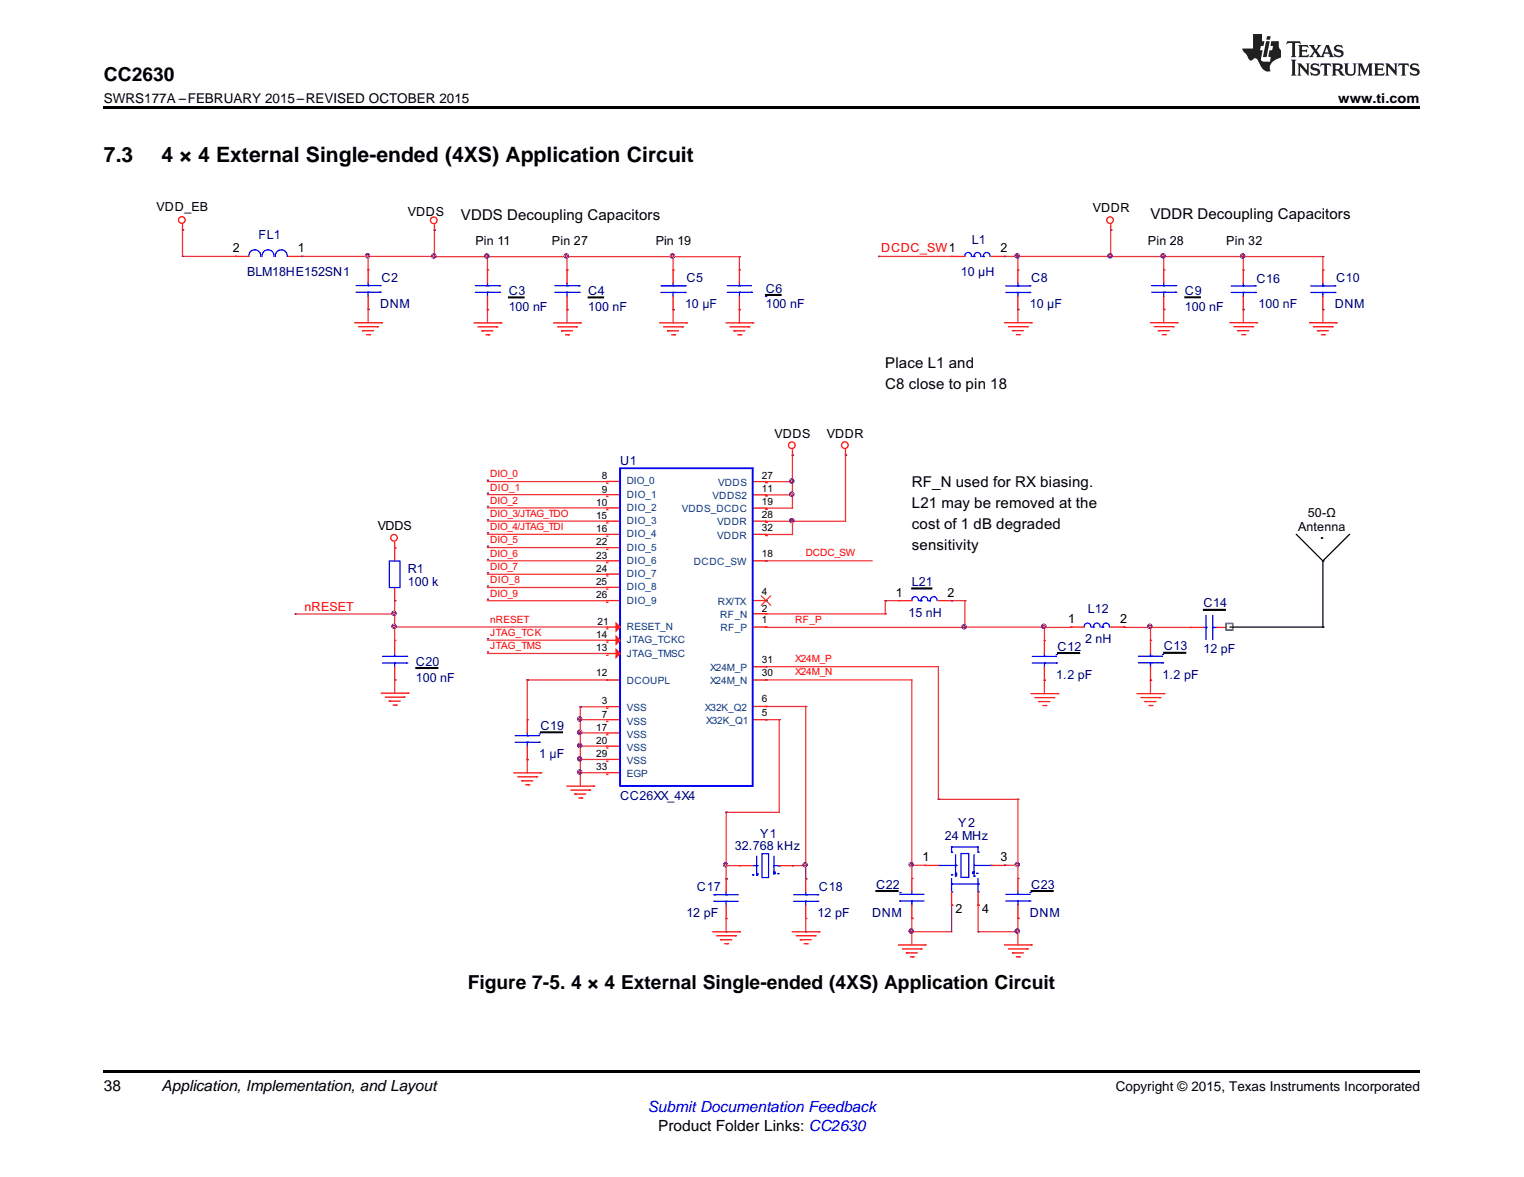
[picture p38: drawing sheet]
<svg xmlns="http://www.w3.org/2000/svg" width="279mm" height="216mm" viewBox="0 0 279 216" stroke-linecap="round" stroke-linejoin="round" font-family="sans-serif">
<defs><g id="words">
<g font-size="3.9">
<text x="19" y="29.7">7.3</text>
<text x="29.6" y="29.7">4 × 4 External Single-ended (4XS) Application Circuit</text>
</g>
<g font-size="3.5">
<text x="19" y="14.8">CC2630</text>
<text x="85.8" y="181.3">Figure 7-5. 4 × 4 External Single-ended (4XS) Application Circuit</text>
</g>
<g font-size="2.8">
<text x="84.5" y="40.3">VDDS Decoupling Capacitors</text>
<text x="210.9" y="40.3">VDDR Decoupling Capacitors</text>
<text x="162.3" y="67.5">Place L1 and</text>
<text x="162.3" y="71.3">C8 close to pin 18</text>
<text x="167.2" y="89.3">RF_N used for RX biasing.</text>
<text x="167.2" y="93.2">L21 may be removed at the</text>
<text x="167.2" y="97.1">cost of 1 dB degraded</text>
<text x="167.2" y="100.9">sensitivity</text>
<text x="19" y="200.1">38</text>
<text x="29.6" y="200.1">Application, Implementation, and Layout</text>
<text x="120.7" y="207.4">Product Folder Links: CC2630</text>
</g>
<text font-size="2.8" fill="#00f" x="118.7" y="203.9">Submit Documentation Feedback</text>
<g font-size="2.5">
<text x="19" y="19">SWRS177A –FEBRUARY 2015–REVISED OCTOBER 2015</text>
<text x="245.4" y="19">www.ti.com</text>
<text x="204.6" y="200.1">Copyright © 2015, Texas Instruments Incorporated</text>
</g>
<g font-size="2.3">
<text x="28.7" y="38.7">VDD_EB</text>
<text x="74.8" y="39.6">VDDS</text>
<text x="200.4" y="38.9">VDDR</text>
<text x="42.7" y="46.3">2</text>
<text x="54.6" y="46.3">1</text>
<text x="87.1" y="44.9">Pin 11</text>
<text x="101.2" y="44.9">Pin 27</text>
<text x="120.2" y="44.9">Pin 19</text>
<text x="183.5" y="46.3">2</text>
<text x="210.4" y="44.9">Pin 28</text>
<text x="224.8" y="44.9">Pin 32</text>
<text x="142" y="80.3">VDDS</text>
<text x="151.6" y="80.3">VDDR</text>
<text x="239.8" y="94.8">50-Ω</text>
<text x="69.3" y="97.2">VDDS</text>
<text x="238" y="97.4">Antenna</text>
<text x="164.2" y="109.5">1</text>
<text x="173.7" y="109.5">2</text>
<text x="195.9" y="114.3">1</text>
<text x="205.3" y="114.3">2</text>
<text x="169.1" y="158">1</text>
<text x="183.5" y="158">3</text>
<text x="175.2" y="167.5">2</text>
<text x="180" y="167.5">4</text>
</g>
<g font-size="2.3" fill="#000080">
<text x="47.4" y="43.9">FL1</text>
<text x="178.2" y="44.8">L1</text>
<text x="45.3" y="50.7">BLM18HE152SN1</text>
<text x="69.9" y="51.7">C2</text>
<text x="125.8" y="51.7">C5</text>
<text x="140.4" y="53.7">C6</text>
<text x="176.2" y="50.7">10 µH</text>
<text x="189" y="51.7">C8</text>
<text x="230.4" y="51.8">C16</text>
<text x="245" y="51.7">C10</text>
<text x="69.7" y="56.5">DNM</text>
<text x="93.3" y="54.1">C3</text>
<text x="93.3" y="57">100 nF</text>
<text x="107.8" y="54.1">C4</text>
<text x="107.8" y="57">100 nF</text>
<text x="125.6" y="56.6">10 µF</text>
<text x="140.4" y="56.5">100 nF</text>
<text x="188.8" y="56.6">10 µF</text>
<text x="217.2" y="54.1">C9</text>
<text x="217.2" y="57">100 nF</text>
<text x="230.7" y="56.6">100 nF</text>
<text x="244.7" y="56.6">DNM</text>
<text x="113.7" y="85.3">U1</text>
<text x="74.8" y="105.1">R1</text>
<text x="74.8" y="107.5">100 k</text>
<text x="167.2" y="107.5">L21</text>
<text x="166.5" y="113.2">15 nH</text>
<text x="199.4" y="112.4">L12</text>
<text x="220.6" y="111.4">C14</text>
<text x="193.9" y="119.3">C12</text>
<text x="199" y="118">2 nH</text>
<text x="213.4" y="119.3">C13</text>
<text x="220.6" y="119.7">12 pF</text>
<text x="76.2" y="122.1">C20</text>
<text x="76.2" y="125">100 nF</text>
<text x="193.7" y="124.5">1.2 pF</text>
<text x="213.1" y="124.5">1.2 pF</text>
<text x="99.1" y="133.9">C19</text>
<text x="98.9" y="139.1">1 µF</text>
<text x="113.7" y="146.7">CC26XX_4X4</text>
<text x="134.7" y="155.9">32.768 kHz</text>
<text x="139.4" y="153.6">Y1</text>
<text x="173.2" y="154">24 MHz</text>
<text x="175.7" y="151.6">Y2</text>
<text x="127.8" y="163.4">C17</text>
<text x="150.1" y="163.4">C18</text>
<text x="160.6" y="163">C22</text>
<text x="189" y="163">C23</text>
<text x="125.8" y="168.3">12 pF</text>
<text x="149.9" y="168.3">12 pF</text>
<text x="159.9" y="168.2">DNM</text>
<text x="188.8" y="168.2">DNM</text>
</g>
<g font-size="2.3" fill="#f00">
<text x="161.6" y="46.2">DCDC_SW1</text>
<text x="55.8" y="112.1">nRESET</text>
</g>
<g font-size="1.8" fill="#f00">
<text x="89.9" y="87.6">DIO_0</text>
<text x="89.9" y="90">DIO_1</text>
<text x="89.9" y="94.8">DIO_3/JTAG_TDO</text>
<text x="89.9" y="92.4">DIO_2</text>
<text x="89.9" y="99.7">DIO_5</text>
<text x="89.9" y="97.3">DIO_4/JTAG_TDI</text>
<text x="89.9" y="107">DIO_8</text>
<text x="89.9" y="104.6">DIO_7</text>
<text x="89.9" y="102.1">DIO_6</text>
<text x="147.7" y="102.1">DCDC_SW</text>
<text x="89.9" y="109.4">DIO_9</text>
<text x="89.9" y="116.7">JTAG_TCK</text>
<text x="89.9" y="114.3">nRESET</text>
<text x="89.9" y="119.1">JTAG_TMS</text>
<text x="145.8" y="114.3">RF_P</text>
<text x="145.8" y="123.9">X24M_N</text>
<text x="145.8" y="121.5">X24M_P</text>
</g>
<g font-size="1.8">
<text x="110.3" y="87.9">8</text>
<text x="139.7" y="87.8">27</text>
<text x="109.3" y="95.2">15</text>
<text x="109.3" y="92.8">10</text>
<text x="110.3" y="90.3">9</text>
<text x="139.7" y="95.1">28</text>
<text x="139.7" y="90.2">11</text>
<text x="139.7" y="92.6">19</text>
<text x="109.3" y="97.6">16</text>
<text x="109.3" y="100.1">22</text>
<text x="139.7" y="97.5">32</text>
<text x="109.3" y="107.3">25</text>
<text x="109.3" y="102.5">23</text>
<text x="109.3" y="104.9">24</text>
<text x="139.7" y="102.1">18</text>
<text x="109.3" y="109.8">26</text>
<text x="139.7" y="109.1">4</text>
<text x="139.7" y="112.2">2</text>
<text x="109.3" y="119.5">13</text>
<text x="109.3" y="117.1">14</text>
<text x="109.5" y="114.6">21</text>
<text x="139.7" y="114.3">1</text>
<text x="109.3" y="124">12</text>
<text x="139.7" y="124">30</text>
<text x="139.7" y="121.6">31</text>
<text x="110.3" y="129.2">3</text>
<text x="110.3" y="131.6">7</text>
<text x="139.7" y="128.9">6</text>
<text x="139.7" y="131.3">5</text>
<text x="109.3" y="134">17</text>
<text x="109.3" y="136.5">20</text>
<text x="109.3" y="138.9">29</text>
<text x="109.3" y="141.3">33</text>
</g>
<g font-size="1.8" fill="#004080">
<text x="114.9" y="88.9">DIO_0</text>
<text x="131.7" y="89.1">VDDS</text>
<text x="114.9" y="91.3">DIO_1</text>
<text x="114.9" y="93.7">DIO_2</text>
<text x="125" y="93.9">VDDS_DCDC</text>
<text x="130.7" y="91.5">VDDS2</text>
<text x="114.9" y="96.2">DIO_3</text>
<text x="114.9" y="98.6">DIO_4</text>
<text x="114.9" y="101">DIO_5</text>
<text x="131.5" y="96.4">VDDR</text>
<text x="131.5" y="98.8">VDDR</text>
<text x="114.9" y="103.4">DIO_6</text>
<text x="114.9" y="105.9">DIO_7</text>
<text x="127.2" y="103.7">DCDC_SW</text>
<text x="114.9" y="108.3">DIO_8</text>
<text x="114.9" y="110.7">DIO_9</text>
<text x="131.6" y="110.9">RX/TX</text>
<text x="132" y="113.4">RF_N</text>
<text x="114.9" y="115.6">RESET_N</text>
<text x="114.9" y="118">JTAG_TCKC</text>
<text x="132.1" y="115.8">RF_P</text>
<text x="114.9" y="120.4">JTAG_TMSC</text>
<text x="114.9" y="125.5">DCOUPL</text>
<text x="130.2" y="125.5">X24M_N</text>
<text x="130.2" y="123.1">X24M_P</text>
<text x="114.9" y="130.5">VSS</text>
<text x="129.2" y="130.4">X32K_Q2</text>
<text x="114.9" y="132.9">VSS</text>
<text x="114.9" y="135.3">VSS</text>
<text x="114.9" y="137.8">VSS</text>
<text x="129.5" y="132.8">X32K_Q1</text>
<text x="114.9" y="140.2">VSS</text>
<text x="114.9" y="142.6">EGP</text>
</g>
</g></defs>
<path d="M19 196.3h241.3v.5h-241.3z" fill="#000"/>
<path d="M140.4 115.1h36.5M191.5 115.1h4.8M191.5 124.8v2.4" fill="none" stroke="#ed3338" stroke-width=".23"/>
<path d="M191.5 115.1h.1M191.5 124.8h.1" fill="none" stroke="#800040" stroke-width=".23"/>
<path d="M220.6 115.1h.5M221.1 115.1h.1M221.1 111.9h.1M221.1 112.9v4.4M222.3 111.9h.1M222.3 115.1h.1M222.3 115.1h.8M222.3 112.9v4.4" fill="none" stroke="#00f" stroke-width=".23"/>
<path d="M220.6 111.9h4.1" fill="none" stroke="#000080" stroke-width=".18"/>
<path d="M220.6 111.8h4.1v.1h-4.1z" fill="none" stroke="#000" stroke-width=".23"/>
<path d="M218.2 115.1h.1M218.2 115.1h2.4M223.1 115.1h2.4M225.5 115.1h.1" fill="none" stroke="#f00" stroke-width=".23"/>
<path d="M224.8 114.4h1.2v1.2h-1.2z" fill-rule="evenodd" fill="#fff"/>
<path d="M93.3 54.5h2.8v.1h-2.8zM107.8 54.5h2.8v.1h-2.8zM140.4 54h2.8v.2h-2.8zM193.9 119.7h4v.2h-4zM224.8 114.4h1.2v1.2h-1.2z" fill="none" stroke="#000" stroke-width=".23"/>
<path d="M224.8 114.4h1.2v1.2h-1.2z" fill="none" stroke="#828282" stroke-width=".23"/>
<g fill="none" stroke="#f00" stroke-width=".23">
<path d="M79.6 42.2h.1M79.6 41.3v.9M86.9 59.2h4.9M87.7 60h3.4M89.4 49.5h.1M89.4 56.8h.1M89.4 49.5v2.4M89.4 54.4v2.4M91.1 60h.1M91.8 59.2h.1M101.5 59.2h4.9M102.3 60h3.4"/>
<path d="M104 49.5h.1M104 56.8h.1M104 49.5v2.4M104 54.4v2.4M105.7 60h.1M106.4 59.2h.1M121 59.2h4.8M121.7 60h3.4M123.4 49.5h.1M123.4 56.8h.1M123.4 49.5v2.4M123.4 54.4v2.4"/>
<path d="M125.1 60h.1M125.8 59.2h.1M133.1 59.2h4.9M133.9 60h3.4M135.6 49.5h.1M135.6 56.8h.1M135.6 49.5v2.4M135.6 54.4v2.4M137.3 60h.1M138 59.2h.1M186.6 49.5h.1M186.6 56.8h.1"/>
<path d="M186.6 49.5v2.5M186.6 54.4v2.4M227.9 49.5h.1M227.9 56.8h.1M227.9 49.5v2.4M227.9 54.4v2.4M242.5 49.5h.1M242.5 56.8h.1M242.5 49.5v2.4M242.5 54.4v2.4M88.4 60.7h.1M88.4 60.7h1.9"/>
<path d="M89.1 61.4h.5M89.6 61.4h.1M103 60.7h.1M103 60.7h1.9M103.7 61.4h.5M104.2 61.4h.1M122.4 60.7h.1M122.4 60.7h2M123.2 61.4h.4M123.6 61.4h.1M134.6 60.7h.1M134.6 60.7h1.9"/>
<path d="M135.3 61.4h.5M135.8 61.4h.1M191.5 117.5h.1M191.5 117.5v2.4M189 127.2h4.9M189.8 128h3.4M190.5 128.7h.1M190.5 128.7h1.9M191.2 129.4h.5M191.5 124.8h.1M191.5 122.3v2.5M191.7 129.4h.1"/>
<path d="M193.2 128h.1M193.9 127.2h.1M208.5 127.2h4.8M209.2 128h3.4M209.9 128.7h.1M209.9 128.7h2M210.7 129.4h.5M211.2 129.4h.1M212.6 128h.1M213.3 127.2h.1M135.6 158.8h.1M135.6 158.8h2.4"/>
<path d="M142.9 158.8h2.4M145.3 158.8h.1M130.7 170.9h4.9M131.4 171.7h3.4M132.2 172.4h.1M132.2 172.4h1.9M132.9 173.1h.5M133.1 161.2h.1M133.1 168.5h.1M133.1 161.2v2.4M133.1 166.1v2.4M133.4 173.1h.1"/>
<path d="M134.8 171.7h.1M135.6 170.9h.1M145.3 170.9h4.8M146 171.7h3.4M146.7 172.4h.1M146.7 172.4h2M147.5 173.1h.5M147.7 161.2h.1M147.7 168.5h.1M147.7 161.2v2.4M147.7 166.1v2.4M148 173.1h.1"/>
<path d="M149.4 171.7h.1M150.1 170.9h.1"/>
<circle cx="79.5" cy="40.4" r=".61"/>
</g>
<g fill="none" stroke="#ed3338" stroke-width=".23">
<path d="M79.6 42.2v4.9h56v2.4M89.4 56.8v2.4M89.4 47.1v2.4M104 56.8v2.4M104 47.1v2.4M123.4 47.1v2.4M123.4 56.8v2.4M135.6 56.8v2.4M206.1 115.1h12.1M111.2 129.7h-4.8v2.4M210.9 124.8v2.4M135.6 158.8h-2.5v2.4"/>
<path d="M145.3 158.8h2.4M172 146.6h14.6M133.1 168.5v2.4M147.7 168.5v2.4"/>
</g>
<g fill="none" stroke="#800040" stroke-width=".23">
<path d="M79.6 42.2h.1M89.4 56.8h.1M104 56.8h.1M104 47.1h.1M123.4 47.1h.1M123.4 56.8h.1M135.6 47.1h.1M135.6 56.8h.1M206.1 115.1h.1M210.9 115.1h.1M106.4 129.7h.1M210.9 124.8h.1"/>
<path d="M133.1 158.8h.1M145.3 158.8h.1M147.7 158.8v2.4M186.6 146.6h.1M133.1 161.2h.1M133.1 170.9h.1M147.7 161.2h.1M147.7 170.9h.1"/>
</g>
<g fill="none" stroke="#00f" stroke-width=".23">
<path d="M87.2 52.4h4.4M87.2 53.6h4.4M89.4 52.4h.1M89.4 53.6h.1M89.4 51.9v.5M89.4 53.6v.8M91.6 53.6h.1M91.6 52.4h.1M101.8 52.4h4.3M101.8 53.6h4.3M104 52.4h.1M104 53.6h.1"/>
<path d="M104 51.9v.5M104 53.6v.8M106.1 53.6h.1M106.1 52.4h.1M121.2 52.4h4.4M121.2 53.6h4.4M123.4 52.4h.1M123.4 53.6h.1M123.4 51.9v.5M123.4 53.6v.8M125.6 53.6h.1M125.6 52.4h.1"/>
<path d="M133.4 53.6h4.3M133.4 52.4h4.3M135.6 52.4h.1M135.6 53.6h.1M135.6 51.9v.5M135.6 53.6v.8M137.7 53.6h.1M140.4 54.4h.1M184.4 53.7h4.4M184.4 52.4h4.4M186.6 52.4h.1M186.6 53.7h.1"/>
<path d="M186.6 52v.4M186.6 53.7v.7M188.8 53.7h.1M188.8 52.4h.1M225.7 53.6h4.4M225.7 52.4h4.4M227.9 52.4h.1M227.9 53.6h.1M227.9 51.9v.5M227.9 53.6v.8M230.1 53.6h.1M230.1 52.4h.1"/>
<path d="M240.3 53.6h4.4M240.3 52.4h4.4M242.5 52.4h.1M242.5 53.6h.1M242.5 52v.4M242.5 53.6v.8M244.7 53.6h.1M244.7 52.4h.1M191.5 119.9v.5M189.3 121.6h4.4M189.3 120.4h4.4M191.5 120.4h.1"/>
<path d="M191.5 121.6h.1M191.5 121.6v.8M193.7 121.6h.1M193.7 120.1h.1M138 158.8h.7M138.7 158.8h.1M138.7 157.1v3.4M139.7 156.6h1.2v4.4h-1.2zM141.9 158.8h1M141.9 157.1v3.1M142.9 158.8h.1M130.9 165.3h.1"/>
<path d="M130.9 164.1h.1M130.9 165.3h4.4M130.9 164.1h4.4M133.1 164.1h.1M133.1 165.3h.1M133.1 163.6v.5M133.1 165.3v.8M138 160.5h.1M138.7 160.2h.1M138.7 160.5h.1M141.9 160.2h.1M141.9 160h.1"/>
<path d="M142.6 160.2h.1M145.5 165.3h4.4M145.5 164.1h4.4M147.7 163.6v.5M147.7 164.1h.1M147.7 165.3h.1M147.7 165.3v.8M149.9 165.3h.1M149.9 164.1h.1"/>
</g>
<path d="M93.3 54.6h2.8M107.8 54.6h2.8M140.4 54.1h2.8M193.9 119.8h4" fill="none" stroke="#000080" stroke-width=".18"/>
<circle cx="123.3" cy="46.9" r=".36" fill="#f0f"/>
<circle cx="123.3" cy="46.9" r=".36" fill="none" stroke="#000" stroke-width=".23"/>
<circle cx="123.3" cy="46.9" r=".36" fill="none" stroke="#f0f" stroke-width=".23"/>
<circle cx="103.8" cy="46.9" r=".36" fill="#f0f"/>
<circle cx="103.8" cy="46.9" r=".36" fill="none" stroke="#000" stroke-width=".23"/>
<circle cx="103.8" cy="46.9" r=".36" fill="none" stroke="#f0f" stroke-width=".23"/>
<g fill="none" stroke="#f00" stroke-width=".23">
<path d="M145.3 83.5h.1M145.3 82.5v1"/>
<circle cx="145.2" cy="81.7" r=".61"/>
</g>
<path d="M140.4 90.8h4.9M140.4 88.4h4.9M145.3 83.5v9.7h-4.9" fill="none" stroke="#ed3338" stroke-width=".23"/>
<path d="M140.4 93.4h.1M140.4 91h.1M140.4 88.5h.1M145.3 83.5h.1M145.3 90.8h.1M145.3 88.4h.1" fill="none" stroke="#800040" stroke-width=".23"/>
<circle cx="145.2" cy="90.7" r=".36" fill="#f0f"/>
<circle cx="145.2" cy="90.7" r=".36" fill="none" stroke="#000" stroke-width=".23"/>
<circle cx="145.2" cy="90.7" r=".36" fill="none" stroke="#f0f" stroke-width=".23"/>
<circle cx="145.2" cy="88.2" r=".36" fill="#f0f"/>
<g fill="none" stroke="#000" stroke-width=".23">
<path d="M76.2 122.5h4.1v.1h-4.1z"/>
<circle cx="145.2" cy="88.2" r=".36"/>
</g>
<circle cx="145.2" cy="88.2" r=".36" fill="none" stroke="#f0f" stroke-width=".23"/>
<g fill="none" stroke="#f00" stroke-width=".23">
<path d="M65.1 59.2h4.8M65.8 59.9h3.4M69.2 59.9h.1M69.9 59.2h.1M203.6 42.2h.1M203.6 41.2v1M240.1 59.2h4.9M240.8 59.9h3.4M244.2 59.9h.1M245 59.2h.1M66.5 60.7h.1M66.5 60.7h2"/>
<path d="M67.2 61.4h.5M67.7 61.4h.1M241.6 60.7h.1M241.6 60.7h1.9M242.3 61.4h.5M242.8 61.4h.1M72.4 110.2h.1M72.4 100.5h.1M72.4 100.5v2.4M72.4 107.8v2.4M72.4 117.5h.1M72.4 117.5v2.4"/>
<path d="M72.4 124.8h.1M72.4 122.3v2.5M94.2 141.8h4.9M95 142.5h3.4M95.7 143.2h.1M95.7 143.2h1.9M96.4 144h.5M96.9 144h.1M98.4 142.5h.1M99.1 141.8h.1M104 144.2h4.8M104.7 144.9h3.4"/>
<path d="M105.4 145.7h.1M105.4 145.7h2M106.1 146.4h.5M106.6 146.4h.1M108.1 144.9h.1M108.8 144.2h.1M164.7 173.3h4.9M165.5 174.1h3.4M166.2 174.8h.1M166.2 174.8h1.9M166.9 175.5h.5M167.4 175.5h.1"/>
<path d="M168.9 174.1h.1M169.6 173.3h.1M184.2 173.3h4.8M184.9 174.1h3.4M185.6 174.8h.1M185.6 174.8h2M186.4 175.5h.5M186.9 175.5h.1M188.3 174.1h.1M189 173.3h.1"/>
<circle cx="203.5" cy="40.4" r=".61"/>
</g>
<path d="M67.5 47.1v2.4M203.6 42.2v4.9M227.9 47.1h14.6v2.4M242.5 56.8v2.4M54.1 112.6h18.3v2.5M96.7 139.3v2.5M167.2 168.5v4.8M167.2 170.9h7.3M179.3 166v4.9h7.3M186.6 168.5v4.8" fill="none" stroke="#ed3338" stroke-width=".23"/>
<g fill="none" stroke="#800040" stroke-width=".23">
<path d="M67.5 47.1h.1M203.6 42.2h.1M242.5 56.8h.1M242.5 47.1h.1M54.1 112.6h.1M96.7 139.3h.1M167.2 168.5h.1M174.5 166v4.9M174.5 166h.1M179.3 166h.1M179.3 170.9h.1M186.6 170.9h.1"/>
<path d="M186.6 168.5h.1"/>
</g>
<path d="M72.4 119.9v.5M70.2 121.6h4.3M70.2 120.4h4.3M72.4 120.4h.1M72.4 121.6h.1M72.4 121.6v.7M74.5 121.6h.1M74.5 120.4h.1" fill="none" stroke="#00f" stroke-width=".23"/>
<path d="M76.2 122.5h4.1" fill="none" stroke="#000080" stroke-width=".18"/>
<circle cx="186.5" cy="170.8" r=".36" fill="#f0f"/>
<circle cx="186.5" cy="170.8" r=".36" fill="none" stroke="#000" stroke-width=".23"/>
<circle cx="186.5" cy="170.8" r=".36" fill="none" stroke="#f0f" stroke-width=".23"/>
<path d="M184.2 59.2h4.8M184.9 59.9h3.4M188.3 59.9h.1M189 59.2h.1M185.6 60.7h.1M185.6 60.7h2M186.4 61.4h.5M186.9 61.4h.1" fill="none" stroke="#f00" stroke-width=".23"/>
<path d="M186.6 47.1v2.4M203.6 47.1h24.3v2.4M213.4 47.1v2.4M89.4 88.3h21.9M89.4 107.8h21.9M89.4 105.3h21.9M89.4 110.2h21.9" fill="none" stroke="#ed3338" stroke-width=".23"/>
<path d="M213.4 47.1h.1M89.4 88.1h.1M89.4 107.5h.1M89.4 105.1h.1M89.4 109.9h.1" fill="none" stroke="#800040" stroke-width=".23"/>
<circle cx="213.2" cy="46.9" r=".36" fill="#f0f"/>
<g fill="none" stroke="#000" stroke-width=".23">
<path d="M217.2 54.5h2.8v.1h-2.8zM237.7 98l4.8 4.9M242.3 98.7h.1M247.4 98l-4.9 4.9M167.2 107.9h3.6v.1h-3.6zM242.5 102.9h.1M242.5 115h.1M242.5 102.9v12.1h-17M99.1 134.2h4v.2h-4z"/>
<circle cx="213.2" cy="46.9" r=".36"/>
</g>
<circle cx="213.2" cy="46.9" r=".36" fill="none" stroke="#f0f" stroke-width=".23"/>
<g fill="none" stroke="#f00" stroke-width=".23">
<path d="M33.5 42.2h.1M33.5 41.2v1M43.2 47h.1M43.2 47h2.4M52.9 47h2.4M55.3 47h.1M67.5 49.5h.1M67.5 56.8h.1M67.5 49.5v2.4M67.5 54.3v2.5M174.5 47h.1M174.5 47h2.4"/>
<path d="M181.8 47h2.4M184.2 47h.1M210.9 59.2h4.9M211.7 59.9h3.4M213.4 49.5h.1M213.4 56.8h.1M213.4 49.5v2.4M213.4 54.3v2.5M215.1 59.9h.1M215.8 59.2h.1M225.5 59.2h4.9M226.2 59.9h3.4"/>
<path d="M229.6 59.9h.1M230.4 59.2h.1M212.4 60.7h.1M212.4 60.7h1.9M213.1 61.4h.5M213.6 61.4h.1M227 60.7h.1M227 60.7h1.9M227.7 61.4h.5M228.2 61.4h.1M72.4 99.5v1M155 83.5h.1"/>
<path d="M155 82.5v1M72.4 100.5h.1M164.7 110.2h.1M164.7 110.2h2.5M172 110.2h2.5M174.5 110.2h.1M96.7 132h.1M96.7 139.3h.1M96.7 132v2.5M96.7 136.9v2.4M169.6 158.8h.1M169.6 158.8h2.4"/>
<path d="M181.8 158.8h2.4M184.2 158.8h.1M174.5 166h.1M174.5 163.6v2.4M179.3 166h.1M179.3 163.6v2.4"/>
<circle cx="33.3" cy="40.4" r=".61"/>
<circle cx="72.2" cy="98.6" r=".61"/>
<circle cx="154.9" cy="81.7" r=".61"/>
</g>
<path d="M33.5 42.2v4.8h9.7M67.5 56.7v2.5M79.6 47h-24.3M161.1 47h13.4M186.6 56.8v2.4M203.6 47h-19.4M213.4 56.8v2.4M227.9 56.8v2.4M145.3 95.6v2.4h-4.9M155 83.5v12.1h-14.6M164.7 110.2h-2.4v2.4h-21.9M174.5 110.2h2.4v4.8h14.6" fill="none" stroke="#ed3338" stroke-width=".23"/>
<g fill="none" stroke="#800040" stroke-width=".23">
<path d="M33.5 42.2h.1M33.5 47h.1M55.3 47h.1M67.5 56.7h.1M67.5 47h.1M161.1 47h.1M184.2 47h.1M186.6 56.8h.1M213.4 56.8h.1M227.9 56.8h.1M140.4 95.8h.1M140.4 98.2h.1"/>
<path d="M155 83.5h.1M162.3 112.6h.1M162.3 110.2h.1M174.5 110.2h.1M176.9 110.2h.1"/>
</g>
<g fill="none" stroke="#00f" stroke-width=".23">
<path d="M47.8 47a1.09 1.09 0 0 0-1.1-1.2 1.09 1.09 0 0 0-1.1 1.2M50.2 47a1.09 1.09 0 0 0-1.1-1.2 1.09 1.09 0 0 0-1 1.2M52.7 47a1.09 1.09 0 0 0-1.1-1.2 1.09 1.09 0 0 0-1.1 1.2M65.3 52.4h4.4M65.3 53.6h4.4M67.5 52.4h.1M67.5 53.6h.1M67.5 51.9v.5M67.5 53.6v.7M69.7 53.6h.1M69.7 52.4h.1M178.1 47a.61 .61 0 0 0-.6-.7 .61 .61 0 0 0-.6 .7"/>
<path d="M178.6 47h.1M179.8 47a.61 .61 0 0 0-.6-.7 .61 .61 0 0 0-.6 .7h-.3M180.3 47h.1M181.5 47a.61 .61 0 0 0-.6-.7 .61 .61 0 0 0-.6 .7h-.3M211.2 53.6h4.3M211.2 52.4h4.3M213.4 52.4h.1M213.4 53.6h.1M213.4 51.9v.5M213.4 53.6v.7M215.5 53.6h.1M215.5 52.4h.1"/>
<path d="M168.4 110.1a.61 .61 0 0 0-.6-.6 .61 .61 0 0 0-.6 .7M168.6 110.2h.3M168.9 110.2h.1M170.1 110.1a.61 .61 0 0 0-.6-.6 .61 .61 0 0 0-.6 .7M170.3 110.2h.1M170.3 110.2h.3M171.8 110.1a.61 .61 0 0 0-.6-.6 .61 .61 0 0 0-.6 .7M94.5 136.2h4.4M94.5 134.9h4.4M96.7 134.9h.1M96.7 136.2h.1M96.7 134.5v.4"/>
<path d="M96.7 136.2v.7M98.9 136.2h.1M98.9 134.6h.1M172 158.8h3.2M174.5 155.4h.1M174.5 156.3h.1M174.5 156.3v-.9h4.8v.9M175.2 158.8h.1M175.2 156.8v3.9M176.2 156.6h1.4v4.3h-1.4zM178.3 160h.1M178.6 158.8h3.2"/>
<path d="M178.6 156.8v3.9M179.3 156.3h.1M181.8 158.8h.1M174.5 163.6h.1M174.5 160.5h.1M174.5 162.2h.1M174.5 162.2h4.8M174.5 161.2v2.4M175.2 160.5h.1M175.2 160.2h.1M175.2 160.7h.1M178.3 160.2h.1"/>
<path d="M178.6 160.7h.1M179.1 160.2h.1M179.3 162.2h.1M179.3 163.6h.1M179.3 161.2v2.4"/>
</g>
<path d="M217.2 54.5h2.8M167.2 107.9h3.6M99.1 134.3h4" fill="none" stroke="#000080" stroke-width=".18"/>
<circle cx="67.4" cy="46.9" r=".36" fill="#f0f"/>
<circle cx="67.4" cy="46.9" r=".36" fill="none" stroke="#000" stroke-width=".23"/>
<circle cx="67.4" cy="46.9" r=".36" fill="none" stroke="#f0f" stroke-width=".23"/>
<path d="M133.1 149v9.7" fill="none" stroke="#ed3338" stroke-width=".23"/>
<path d="M133.1 149h.1" fill="none" stroke="#800040" stroke-width=".23"/>
<circle cx="133" cy="158.6" r=".36" fill="#f0f"/>
<circle cx="133" cy="158.6" r=".36" fill="none" stroke="#000" stroke-width=".23"/>
<circle cx="133" cy="158.6" r=".36" fill="none" stroke="#f0f" stroke-width=".23"/>
<path d="M147.7 129.6v29.1" fill="none" stroke="#ed3338" stroke-width=".23"/>
<path d="M147.7 129.6h.1" fill="none" stroke="#800040" stroke-width=".23"/>
<circle cx="147.6" cy="158.6" r=".36" fill="#f0f"/>
<g fill="none" stroke="#000" stroke-width=".23">
<path d="M213.4 119.7h4v.1h-4zM160.6 163.4h4v.1h-4zM189 163.4h4.1v.1h-4.1z"/>
<circle cx="147.6" cy="158.6" r=".36"/>
</g>
<circle cx="147.6" cy="158.6" r=".36" fill="none" stroke="#f0f" stroke-width=".23"/>
<g fill="none" stroke="#ed3338" stroke-width=".23">
<path d="M89.4 90.7h21.9M89.4 95.6h21.9M89.4 93.2h21.9M89.4 98h21.9M72.4 110.2v2.4M89.4 102.9h21.9M89.4 100.4h21.9M89.4 117.4h21.9M89.4 119.9h21.9M111.3 115h-38.9v2.4M139.6 109.3l1.7 1.7M140.4 102.9h19.5"/>
<path d="M141.3 109.3l-1.7 1.7M72.4 124.7v2.5M106.4 139.3h4.9M106.4 132h4.9M106.4 136.9h4.9M106.4 134.4h4.9M111.3 124.7h-14.6v7.3M140.4 129.6h7.3M140.4 132h2.5v17h-9.8M167.2 124.7v36.4M172 122.3v24.3M111.3 141.7h-4.9v2.5"/>
<path d="M167.2 158.7h2.4M184.2 158.7h2.4M186.6 146.6v14.5"/>
</g>
<g fill="none" stroke="#00f" stroke-width=".23">
<path d="M200 115a.61 .61 0 0 0-.6-.7 .61 .61 0 0 0-.6 .7M200.5 115h.1M201.7 115a.61 .61 0 0 0-.6-.7 .61 .61 0 0 0-.6 .7h-.3M202.2 115h.1M203.4 115a.61 .61 0 0 0-.6-.7 .61 .61 0 0 0-.6 .7h-.3M210.9 119.9v.5M208.7 121.6h4.4M208.7 120.4h4.4M210.9 120.4h.1M210.9 121.6h.1M210.9 121.6v.7M213.1 121.6h.1"/>
<path d="M213.1 120h.1M165 165.3h.1M165 163.7h.1M165 165.3h4.4M165 164.1h4.4M167.2 164.1h.1M167.2 165.3h.1M167.2 163.6v.5M167.2 165.3v.7M184.4 165.3h4.4M184.4 164.1h4.4M186.6 164.1h.1"/>
<path d="M186.6 165.3h.1M186.6 163.6v.5M186.6 165.3v.7M188.8 165.3h.1M188.8 163.7h.1"/>
</g>
<path d="M213.4 119.7h4M160.6 163.4h4M189 163.4h4.1" fill="none" stroke="#000080" stroke-width=".18"/>
<g fill="none" stroke="#f00" stroke-width=".23">
<path d="M111.3 88.6h.1M111.3 91.1h.1M111.3 93.5h.1M111.3 95.9h.1M111.3 98.4h.1M111.3 88.3h2.4M111.3 90.7h2.4M111.3 93.2h2.4M111.3 95.6h2.4M111.3 98h2.4M138 88.3h2.4M138 90.8h2.4"/>
<path d="M138 93.2h2.4M138 95.6h2.4M138 98h2.4M140.4 88.5h.1M140.4 90.9h.1M140.4 93.4h.1M140.4 95.8h.1M140.4 98.2h.1M111.3 100.8h.1M111.3 103.2h.1M111.3 105.6h.1M111.3 108.1h.1"/>
<path d="M111.3 110.5h.1M111.3 115.4h.1M111.3 117.8h.1M111.3 115h2.4M111.3 100.5h2.4M111.3 102.9h2.4M111.3 105.3h2.4M111.3 107.7h2.4M111.3 110.2h2.4M111.3 117.4h2.4M111.3 119.9h2.4M138 102.9h2.4"/>
<path d="M138 110.2h2.4M138 112.6h2.4M138 115h2.4M140.4 102.9h.1M140.4 110.2h.1M140.4 112.6h.1M140.4 115h.1M196.3 115h.1M196.3 115h2.5M203.6 115h2.5M206.1 115h.1M210.9 117.5h.1"/>
<path d="M210.9 117.5v2.4M69.9 127.2h4.9M70.7 127.9h3.4M71.4 128.6h.1M71.4 128.6h1.9M72.1 129.3h.5M72.6 129.3h.1M74.1 127.9h.1M74.8 127.2h.1M111.3 132.3h.1M111.3 134.8h.1M111.3 120.2h.1"/>
<path d="M111.3 124.7h.1M111.3 139.6h.1M111.3 129.9h.1M111.3 137.2h.1M111.3 124.7h2.4M111.3 139.3h2.4M111.3 129.6h2.4M111.3 132h2.4M111.3 134.4h2.4M111.3 136.9h2.4M138 122.3h2.4M138 124.7h2.4"/>
<path d="M138 129.6h2.4M138 132h2.4M140.4 122.3h.1M140.4 124.7h.1M140.4 129.6h.1M140.4 132h.1M210.9 124.7h.1M210.9 122.3v2.4M111.3 142.1h.1M111.3 141.7h2.4M167.2 161.1h.1M167.2 168.4h.1"/>
<path d="M167.2 161.1v2.5M167.2 166v2.4M186.6 161.1h.1M186.6 161.1v2.5M186.6 166v2.4M186.6 168.4h.1"/>
</g>
<g fill="none" stroke="#800040" stroke-width=".23">
<path d="M89.4 90.5h.1M89.4 95.3h.1M89.4 92.9h.1M89.4 97.7h.1M72.4 110.2h.1M89.4 102.6h.1M89.4 100.2h.1M89.4 117.2h.1M89.4 119.6h.1M140.4 102.9h.1M72.4 124.7h.1M96.7 124.7h.1"/>
<path d="M140.4 129.6h.1M140.4 132h.1M142.9 132h.1M133.1 149h.1M172 146.6h.1M184.2 158.7h.1M186.6 158.7h.1"/>
</g>
<path d="M140.4 110.2h.1" fill="none" stroke="#804000" stroke-width=".23"/>
<circle cx="186.5" cy="158.6" r=".36" fill="#f0f"/>
<circle cx="186.5" cy="158.6" r=".36" fill="none" stroke="#000" stroke-width=".23"/>
<circle cx="186.5" cy="158.6" r=".36" fill="none" stroke="#f0f" stroke-width=".23"/>
<path d="M191.5 115v2.4M140.4 124.7h26.8M140.4 122.3h31.6" fill="none" stroke="#ed3338" stroke-width=".23"/>
<path d="M191.5 115h.1M140.4 124.7h.1M140.4 122.3h.1" fill="none" stroke="#800040" stroke-width=".23"/>
<circle cx="191.4" cy="114.9" r=".36" fill="#f0f"/>
<circle cx="191.4" cy="114.9" r=".36" fill="none" stroke="#000" stroke-width=".23"/>
<circle cx="191.4" cy="114.9" r=".36" fill="none" stroke="#f0f" stroke-width=".23"/>
<path d="M210.9 115v2.4" fill="none" stroke="#ed3338" stroke-width=".23"/>
<path d="M210.9 115h.1" fill="none" stroke="#800040" stroke-width=".23"/>
<circle cx="210.8" cy="114.9" r=".36" fill="#f0f"/>
<circle cx="210.8" cy="114.9" r=".36" fill="none" stroke="#000" stroke-width=".23"/>
<circle cx="210.8" cy="114.9" r=".36" fill="none" stroke="#f0f" stroke-width=".23"/>
<path d="M89.4 47.1h.1" fill="none" stroke="#800040" stroke-width=".23"/>
<circle cx="89.2" cy="47" r=".36" fill="#f0f"/>
<circle cx="89.2" cy="47" r=".36" fill="none" stroke="#000" stroke-width=".23"/>
<circle cx="89.2" cy="47" r=".36" fill="none" stroke="#f0f" stroke-width=".23"/>
<path d="M79.6 47.1h.1" fill="none" stroke="#800040" stroke-width=".23"/>
<circle cx="79.5" cy="47" r=".36" fill="#f0f"/>
<circle cx="79.5" cy="47" r=".36" fill="none" stroke="#000" stroke-width=".23"/>
<circle cx="79.5" cy="47" r=".36" fill="none" stroke="#f0f" stroke-width=".23"/>
<path d="M106.4 132v9.7" fill="none" stroke="#ed3338" stroke-width=".23"/>
<path d="M72.4 112.6h.1" fill="none" stroke="#800040" stroke-width=".23"/>
<circle cx="72.2" cy="112.5" r=".36" fill="#f0f"/>
<circle cx="72.2" cy="112.5" r=".36" fill="none" stroke="#000" stroke-width=".23"/>
<circle cx="72.2" cy="112.5" r=".36" fill="none" stroke="#f0f" stroke-width=".23"/>
<path d="M72.4 115h.1" fill="none" stroke="#800040" stroke-width=".23"/>
<circle cx="72.2" cy="114.9" r=".36" fill="#f0f"/>
<circle cx="72.2" cy="114.9" r=".36" fill="none" stroke="#000" stroke-width=".23"/>
<circle cx="72.2" cy="114.9" r=".36" fill="none" stroke="#f0f" stroke-width=".23"/>
<path d="M145.3 95.6h.1" fill="none" stroke="#800040" stroke-width=".23"/>
<circle cx="145.2" cy="95.5" r=".36" fill="#f0f"/>
<circle cx="145.2" cy="95.5" r=".36" fill="none" stroke="#000" stroke-width=".23"/>
<circle cx="145.2" cy="95.5" r=".36" fill="none" stroke="#f0f" stroke-width=".23"/>
<path d="M145.3 95.6h.1" fill="none" stroke="#800040" stroke-width=".23"/>
<path d="M113.7 85.9h24.3v58.3h-24.3z" fill="none" stroke="#00f" stroke-width=".34"/>
<path d="M71.4 102.9h1.9v4.9h-1.9z" fill="none" stroke="#00f" stroke-width=".23"/>
<circle cx="167" cy="170.8" r=".36" fill="#f0f"/>
<circle cx="167" cy="170.8" r=".36" fill="none" stroke="#000" stroke-width=".23"/>
<circle cx="167" cy="170.8" r=".36" fill="none" stroke="#f0f" stroke-width=".23"/>
<path d="M167.2 158.7h.1M167.2 170.9h.1" fill="none" stroke="#800040" stroke-width=".23"/>
<circle cx="167" cy="158.6" r=".36" fill="#f0f"/>
<circle cx="167" cy="158.6" r=".36" fill="none" stroke="#000" stroke-width=".23"/>
<circle cx="167" cy="158.6" r=".36" fill="none" stroke="#f0f" stroke-width=".23"/>
<path d="M176.9 115.1h.1M167.2 158.7h.1" fill="none" stroke="#800040" stroke-width=".23"/>
<circle cx="176.8" cy="115" r=".36" fill="#f0f"/>
<circle cx="176.8" cy="115" r=".36" fill="none" stroke="#000" stroke-width=".23"/>
<circle cx="176.8" cy="115" r=".36" fill="none" stroke="#f0f" stroke-width=".23"/>
<path d="M176.9 115h.1M106.4 141.7h.1" fill="none" stroke="#800040" stroke-width=".23"/>
<circle cx="106.3" cy="141.6" r=".36" fill="#f0f"/>
<circle cx="106.3" cy="141.6" r=".36" fill="none" stroke="#000" stroke-width=".23"/>
<circle cx="106.3" cy="141.6" r=".36" fill="none" stroke="#f0f" stroke-width=".23"/>
<path d="M106.4 139.3h.1M106.4 141.7h.1" fill="none" stroke="#800040" stroke-width=".23"/>
<circle cx="106.3" cy="139.2" r=".36" fill="#f0f"/>
<circle cx="106.3" cy="139.2" r=".36" fill="none" stroke="#000" stroke-width=".23"/>
<circle cx="106.3" cy="139.2" r=".36" fill="none" stroke="#f0f" stroke-width=".23"/>
<path d="M106.4 139.3h.1M106.4 136.9h.1M106.4 134.4h.1" fill="none" stroke="#800040" stroke-width=".23"/>
<circle cx="106.3" cy="136.7" r=".36" fill="#f0f"/>
<circle cx="106.3" cy="136.7" r=".36" fill="none" stroke="#000" stroke-width=".23"/>
<circle cx="106.3" cy="136.7" r=".36" fill="none" stroke="#f0f" stroke-width=".23"/>
<circle cx="106.3" cy="134.3" r=".36" fill="#f0f"/>
<circle cx="106.3" cy="134.3" r=".36" fill="none" stroke="#000" stroke-width=".23"/>
<circle cx="106.3" cy="134.3" r=".36" fill="none" stroke="#f0f" stroke-width=".23"/>
<path d="M106.4 132h.1" fill="none" stroke="#800040" stroke-width=".23"/>
<circle cx="106.3" cy="131.9" r=".36" fill="#f0f"/>
<circle cx="106.3" cy="131.9" r=".36" fill="none" stroke="#000" stroke-width=".23"/>
<circle cx="106.3" cy="131.9" r=".36" fill="none" stroke="#f0f" stroke-width=".23"/>
<path d="M106.4 132h.1M106.4 134.4h.1M106.4 136.9h.1" fill="none" stroke="#800040" stroke-width=".23"/>
<path d="M113 114.3l.7 .7-.7 .8z" fill="#f00"/>
<path d="M113 114.3l.7 .7-.7 .8z" fill="none" stroke="#f00" stroke-width=".23"/>
<path d="M113 116.7l.7 .7-.7 .8z" fill="#f00"/>
<path d="M113 116.7l.7 .7-.7 .8z" fill="none" stroke="#f00" stroke-width=".23"/>
<path d="M113 119.1l.7 .8-.7 .7z" fill="#f00"/>
<path d="M113 119.1l.7 .8-.7 .7z" fill="none" stroke="#f00" stroke-width=".23"/>
<path d="M186.6 47.1h.1" fill="none" stroke="#800040" stroke-width=".23"/>
<circle cx="186.5" cy="46.9" r=".36" fill="#f0f"/>
<circle cx="186.5" cy="46.9" r=".36" fill="none" stroke="#000" stroke-width=".23"/>
<circle cx="186.5" cy="46.9" r=".36" fill="none" stroke="#f0f" stroke-width=".23"/>
<path d="M186.6 47h.1M203.6 47.1h.1" fill="none" stroke="#800040" stroke-width=".23"/>
<circle cx="203.5" cy="46.9" r=".36" fill="#f0f"/>
<circle cx="203.5" cy="46.9" r=".36" fill="none" stroke="#000" stroke-width=".23"/>
<circle cx="203.5" cy="46.9" r=".36" fill="none" stroke="#f0f" stroke-width=".23"/>
<path d="M227.9 47.1h.1" fill="none" stroke="#800040" stroke-width=".23"/>
<circle cx="227.8" cy="46.9" r=".36" fill="#f0f"/>
<circle cx="227.8" cy="46.9" r=".36" fill="none" stroke="#000" stroke-width=".23"/>
<circle cx="227.8" cy="46.9" r=".36" fill="none" stroke="#f0f" stroke-width=".23"/>
<path d="M227.9 47.1h.1" fill="none" stroke="#800040" stroke-width=".23"/>
<path d="M19 19.5h241.3v.5h-241.3z" fill="#000"/>
<g fill="#231f20">
<path d="M236 7.6l-.1 .5a.77 .77 0 0 1 1-.1v2.1l-.2 .4h.9l-.2-.4 .1-2.2a.99 .99 0 0 1 1 .2l-.2-.5zM238 8.3l.2 .3v1.5l-.2 .4h1.8l.2-.6a1.12 1.12 0 0 1-1.3 .3v-.8h.6l.3 .2v-.6l-.3 .2h-.6v-.5l.2-.2a.96 .96 0 0 1 1 .3l-.2-.5zM240 8.3l.9 1.1-.9 1.1h.8l-.2-.2 .4-.7 .5 .7-.2 .2h1.5l-.2-.2 .2-.4h.9l.1 .4-.2 .2h1l-.3-.3-.7-1.9h-.5l-.9 2-.8-1 .9-1h-.8l.1 .1v.2l-.4 .5-.3-.6 .1-.2zM243.2 8.6l.4 1h-.7zM244.8 8.4a.63 .63 0 0 0-.2 .7 .63 .63 0 0 0 .6 .4l.6 .2 .1 .2a.75 .75 0 0 1-.7 .4 .75 .75 0 0 1-.6-.5l.1 .7 .2-.1a.89 .89 0 0 0 1 0 .89 .89 0 0 0 .4-.9 1.4 1.4 0 0 0-1.2-.5l-.1-.4a1.04 1.04 0 0 1 1.2 .2l-.2-.5-.2 .1-.4-.2zM236.7 10.9l.2 .4v2.2l-.2 .4h1l-.3-.4v-2.2l.3-.4zM237.8 11.6l.3 .4v1.5l-.3 .4h.8l-.2-.4v-1.3l1.5 1.7v-1.9l.2-.4h-.7l.2 .4v.9l-1.1-1.3zM240.5 11.8a.62 .62 0 0 0-.2 .7 .62 .62 0 0 0 .6 .4l.6 .1 .1 .3a.76 .76 0 0 1-.7 .3 .76 .76 0 0 1-.7-.4l.2 .7 .2-.1a.89 .89 0 0 0 .9 0 .89 .89 0 0 0 .5-.9 1.4 1.4 0 0 0-1.2-.5l-.1-.4a1.04 1.04 0 0 1 1.2 .2l-.2-.6-.2 .1-.5-.1zM242.2 11.6l-.2 .6a.61 .61 0 0 1 .8-.3v1.6l-.2 .4h.9l-.2-.4v-1.6a.63 .63 0 0 1 .7 .3l-.1-.6zM244.1 11.6l.3 .4v1.5l-.3 .4h1l-.2-.2-.1-.8 .5 .1 .1 .1a.76 .76 0 0 0 1.2 .7l-1-1a.58 .58 0 0 0 .6-.5 .58 .58 0 0 0-.5-.6zM244.9 11.9h.1a.45 .45 0 0 1 .5 .1 .45 .45 0 0 1 .1 .5l-.1 .1-.7 .1zM246.4 11.6l.2 .2a2.17 2.17 0 0 0 .3 1.9 .99 .99 0 0 0 1.6-.6v-1.1l.2-.4h-.7l.2 .2a1.92 1.92 0 0 1-.2 1.8 .6 .6 0 0 1-.9-.5v-1.1l.2-.4zM248.9 11.6l.2 .4v1.5l-.2 .4h.7l-.2-.4v-1.4l.8 1.8 .8-1.8v1.4l-.2 .4h.9l-.2-.4v-1.5l.2-.4h-.8l-.6 1.5-.6-1.5zM251.9 11.6l.2 .4v1.5l-.2 .4h1.8l.1-.6a1.12 1.12 0 0 1-1.2 .3v-.8h.5l.4 .2v-.6l-.4 .2h-.5v-.6l.2-.1a.96 .96 0 0 1 .9 .3l-.1-.6zM254 11.6l.2 .4v1.5l-.2 .4h.7l-.2-.4v-1.3l1.5 1.7v-1.9l.2-.4h-.7l.2 .4v.9l-1.1-1.3zM256.4 11.6l-.1 .6a.61 .61 0 0 1 .7-.3l.1 1.6-.3 .4h1l-.3-.4 .1-1.6a.63 .63 0 0 1 .7 .3l-.1-.6zM258.7 11.8a.62 .62 0 0 0-.2 .7 .62 .62 0 0 0 .6 .4l.6 .1 .1 .3a.76 .76 0 0 1-.7 .3 .76 .76 0 0 1-.6-.4l.1 .7 .2-.1a.89 .89 0 0 0 1 0 .89 .89 0 0 0 .4-.9 1.4 1.4 0 0 0-1.2-.5l-.1-.4a1.04 1.04 0 0 1 1.2 .2l-.1-.6-.2 .1-.5-.1z"/>
<path d="M229.7 6.3v2.6h-1.9v.4l.8 .9a.91 .91 0 0 0 1 .8 .56 .56 0 0 1 .5-.3 .56 .56 0 0 1 .5 .3l.4 .8a1.53 1.53 0 0 0 1.9 1.2 1.54 1.54 0 0 1 1-2.1l.9-.3v-1.4a1.52 1.52 0 0 1-.4-1.6h-1.3l-.2 .8h.5l-.2 .8h-.5l-.1 1v.2l.4 .1-.2 .8a1.93 1.93 0 0 1-1.6-.3l.3-1.8h-.5l.2-.8h.4l.2-.8h-.4v-1.3zM232.1 7.6l-.6 2.9h.7l.6-2.9zM232.3 6.6l-.1 .7h.6l.2-.7z"/>
</g>
<use href="#words"/>
</svg>
